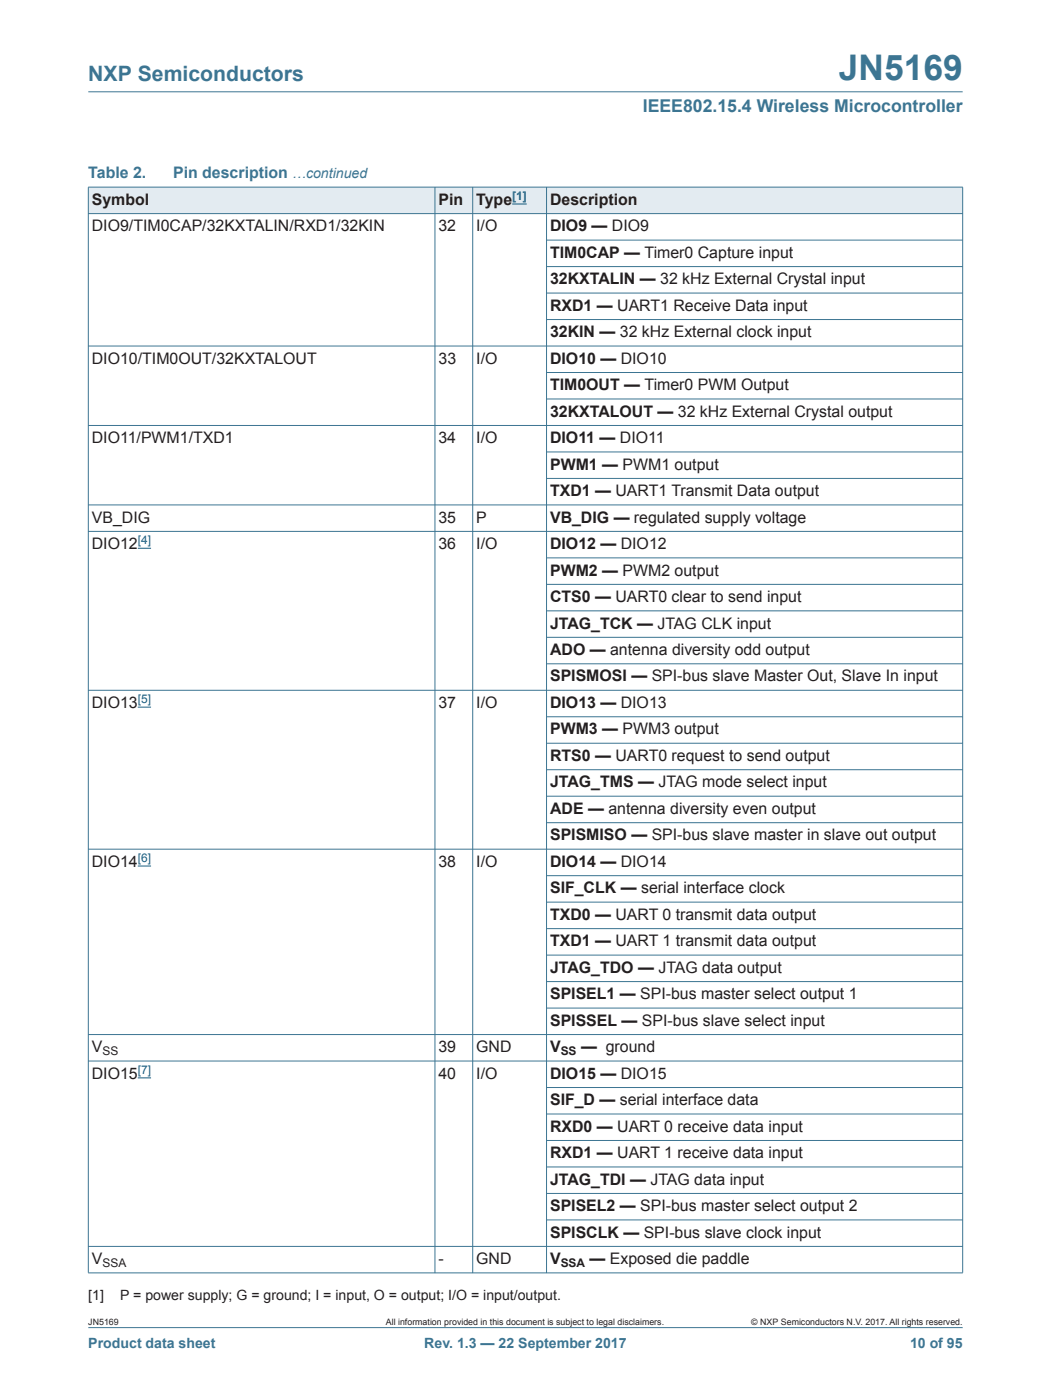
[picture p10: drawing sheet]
<svg xmlns="http://www.w3.org/2000/svg" width="210mm" height="280mm" viewBox="0 0 210 280" stroke-linecap="round" stroke-linejoin="round" font-family="sans-serif">
<defs><g id="words">
<text font-size="7.1" fill="#3c7592" x="167.6" y="16">JN5169</text>
<text font-size="4.2" fill="#3c7592" x="17.6" y="16.2">NXP Semiconductors</text>
<text font-size="3.5" fill="#3c7592" x="128.4" y="22.5">IEEE802.15.4 Wireless Microcontroller</text>
<g font-size="3.2" fill="#3c7592">
<text x="17.6" y="35.6">Table 2.</text>
<text x="34.6" y="35.6">Pin description</text>
</g>
<g font-size="3.2" fill="#231f20">
<text x="18.3" y="40.9">Symbol</text>
<text x="87.6" y="40.9">Pin</text>
<text x="95.1" y="40.9">Type</text>
<text x="109.9" y="40.9">Description</text>
<text x="18.3" y="46.2">DIO9/TIM0CAP/32KXTALIN/RXD1/32KIN</text>
<text x="87.6" y="46.2">32</text>
<text x="95.1" y="46.2">I/O</text>
<text x="109.9" y="46.2">DIO9 — DIO9</text>
<text x="109.9" y="51.5">TIM0CAP — Timer0 Capture input</text>
<text x="109.9" y="56.8">32KXTALIN — 32 kHz External Crystal input</text>
<text x="109.9" y="62.1">RXD1 — UART1 Receive Data input</text>
<text x="109.9" y="67.4">32KIN — 32 kHz External clock input</text>
<text x="18.3" y="72.7">DIO10/TIM0OUT/32KXTALOUT</text>
<text x="87.6" y="72.7">33</text>
<text x="95.1" y="72.7">I/O</text>
<text x="109.9" y="78">TIM0OUT — Timer0 PWM Output</text>
<text x="109.9" y="72.7">DIO10 — DIO10</text>
<text x="109.9" y="83.3">32KXTALOUT — 32 kHz External Crystal output</text>
<text x="18.3" y="88.5">DIO11/PWM1/TXD1</text>
<text x="87.6" y="88.5">34</text>
<text x="95.1" y="88.5">I/O</text>
<text x="109.9" y="88.5">DIO11 — DIO11</text>
<text x="109.9" y="93.8">PWM1 — PWM1 output</text>
<text x="109.9" y="99.1">TXD1 — UART1 Transmit Data output</text>
<text x="18.3" y="104.4">VB_DIG</text>
<text x="87.6" y="104.4">35</text>
<text x="95.1" y="104.4">P</text>
<text x="109.9" y="104.4">VB_DIG — regulated supply voltage</text>
<text x="18.3" y="109.7">DIO12</text>
<text x="87.6" y="109.7">36</text>
<text x="95.1" y="109.7">I/O</text>
<text x="109.9" y="109.7">DIO12 — DIO12</text>
<text x="109.9" y="115">PWM2 — PWM2 output</text>
<text x="109.9" y="120.3">CTS0 — UART0 clear to send input</text>
<text x="109.9" y="125.6">JTAG_TCK — JTAG CLK input</text>
<text x="109.9" y="130.9">ADO — antenna diversity odd output</text>
<text x="109.9" y="136.2">SPISMOSI — SPI-bus slave Master Out, Slave In input</text>
<text x="18.3" y="141.5">DIO13</text>
<text x="87.6" y="141.5">37</text>
<text x="95.1" y="141.5">I/O</text>
<text x="109.9" y="141.5">DIO13 — DIO13</text>
<text x="109.9" y="146.8">PWM3 — PWM3 output</text>
<text x="109.9" y="152">RTS0 — UART0 request to send output</text>
<text x="109.9" y="157.3">JTAG_TMS — JTAG mode select input</text>
<text x="109.9" y="162.6">ADE — antenna diversity even output</text>
<text x="109.9" y="167.9">SPISMISO — SPI-bus slave master in slave out output</text>
<text x="18.3" y="173.2">DIO14</text>
<text x="87.6" y="173.2">38</text>
<text x="95.1" y="173.2">I/O</text>
<text x="109.9" y="173.2">DIO14 — DIO14</text>
<text x="109.9" y="178.5">SIF_CLK — serial interface clock</text>
<text x="109.9" y="183.8">TXD0 — UART 0 transmit data output</text>
<text x="109.9" y="189.1">TXD1 — UART 1 transmit data output</text>
<text x="109.9" y="194.4">JTAG_TDO — JTAG data output</text>
<text x="109.9" y="199.7">SPISEL1 — SPI-bus master select output 1</text>
<text x="109.9" y="205">SPISSEL — SPI-bus slave select input</text>
<text x="18.3" y="215.5">DIO15</text>
<text x="18.3" y="210.3">V</text>
<text x="87.6" y="210.3">39</text>
<text x="87.6" y="215.5">40</text>
<text x="95.1" y="210.3">GND</text>
<text x="95.1" y="215.5">I/O</text>
<text x="109.9" y="210.3">V</text>
<text x="109.9" y="215.5">DIO15 — DIO15</text>
<text x="116" y="210.3">— ground</text>
<text x="109.9" y="220.8">SIF_D — serial interface data</text>
<text x="109.9" y="226.1">RXD0 — UART 0 receive data input</text>
<text x="109.9" y="231.4">RXD1 — UART 1 receive data input</text>
<text x="109.9" y="236.7">JTAG_TDI — JTAG data input</text>
<text x="109.9" y="242">SPISEL2 — SPI-bus master select output 2</text>
<text x="109.9" y="247.3">SPISCLK — SPI-bus slave clock input</text>
<text x="18.3" y="252.6">V</text>
<text x="87.6" y="252.6">-</text>
<text x="95.1" y="252.6">GND</text>
<text x="109.9" y="252.6">V</text>
<text x="117.8" y="252.6">— Exposed die paddle</text>
</g>
<g font-size="2.8" fill="#3c7592">
<text x="58.3" y="35.6">…continued</text>
<text x="17.6" y="269.3">Product data sheet</text>
<text x="84.7" y="269.3">Rev. 1.3 — 22 September 2017</text>
<text x="181.8" y="269.3">10 of 95</text>
</g>
<g font-size="2.8" fill="#231f20">
<text x="17.6" y="259.8">[1]</text>
<text x="24" y="259.8">P = power supply; G = ground; I = input, O = output; I/O = input/output.</text>
</g>
<g font-size="2.4" fill="#2e3092">
<text x="102.3" y="40">[1]</text>
<text x="27.5" y="108.8">[4]</text>
<text x="27.5" y="140.5">[5]</text>
<text x="27.5" y="172.3">[6]</text>
<text x="27.5" y="214.6">[7]</text>
</g>
<g font-size="2.4" fill="#231f20">
<text x="20.5" y="210.8">SS</text>
<text x="112" y="210.8">SS</text>
<text x="20.5" y="253.2">SSA</text>
<text x="112" y="253.2">SSA</text>
</g>
<g font-size="1.8" fill="#231f20">
<text x="17.6" y="264.7">JN5169</text>
<text x="77.1" y="264.7">All information provided in this document is subject to legal disclaimers.</text>
<text x="150" y="264.7">© NXP Semiconductors N.V. 2017. All rights reserved.</text>
</g>
</g></defs>
<g fill="#3c7592" stroke="#3c7592" stroke-width=".2">
<path d="M17.6 265.3h174.7z"/>
<path d="M17.6 18.3h174.7z"/>
</g>
<path d="M27.5 109.6h2.7M27.5 141.3h2.7M27.5 173.1h2.7M27.5 215.4h2.7" fill="none" stroke="#2e3092" stroke-width=".2"/>
<g fill="#e3ebf1">
<path d="M17.6 37.4h69.3v5.3h-69.3z"/>
<path d="M86.9 37.4h7.5v5.3h-7.5z"/>
<path d="M94.4 37.4h14.8v5.3h-14.8z"/>
</g>
<path d="M102.3 40.8h2.9" fill="none" stroke="#2e3092" stroke-width=".2"/>
<path d="M109.2 37.4h83.1v5.3h-83.1z" fill="#e3ebf1"/>
<g fill="#3c7592" stroke="#3c7592" stroke-width=".2">
<path d="M17.6 37.4v216.9z"/>
<path d="M86.9 37.4v217z"/>
<path d="M94.4 37.4v217z"/>
<path d="M109.2 37.4v217z"/>
<path d="M192.3 37.4v216.9z"/>
<path d="M17.6 37.4h174.7z"/>
<path d="M17.6 42.7h174.7z"/>
<path d="M109.1 48h83.2z"/>
<path d="M109.1 53.3h83.2z"/>
<path d="M109.1 58.6h83.2z"/>
<path d="M109.1 63.9h83.2z"/>
<path d="M17.6 69.1h174.7z"/>
<path d="M109.1 74.4h83.2z"/>
<path d="M109.1 79.7h83.2z"/>
<path d="M17.6 85h174.7z"/>
<path d="M109.1 90.3h83.2z"/>
<path d="M109.1 95.6h83.2z"/>
<path d="M17.6 100.9h174.7z"/>
<path d="M17.6 106.2h174.7z"/>
<path d="M109.1 111.5h83.2z"/>
<path d="M109.1 116.8h83.2z"/>
<path d="M109.1 122.1h83.2z"/>
<path d="M109.1 127.4h83.2z"/>
<path d="M109.1 132.6h83.2z"/>
<path d="M17.6 137.9h174.7z"/>
<path d="M109.1 143.2h83.2z"/>
<path d="M109.1 148.5h83.2z"/>
<path d="M109.1 153.8h83.2z"/>
<path d="M109.1 159.1h83.2z"/>
<path d="M109.1 164.4h83.2z"/>
<path d="M17.6 169.7h174.7z"/>
<path d="M109.1 175h83.2z"/>
<path d="M109.1 180.3h83.2z"/>
<path d="M109.1 185.6h83.2z"/>
<path d="M109.1 190.9h83.2z"/>
<path d="M109.1 196.1h83.2z"/>
<path d="M109.1 201.4h83.2z"/>
<path d="M17.6 206.7h174.7z"/>
<path d="M17.6 212h174.7z"/>
<path d="M109.1 217.3h83.2z"/>
<path d="M109.1 222.6h83.2z"/>
<path d="M109.1 227.9h83.2z"/>
<path d="M109.1 233.2h83.2z"/>
<path d="M109.1 238.5h83.2z"/>
<path d="M109.1 243.8h83.2z"/>
<path d="M17.6 249.1h174.7z"/>
<path d="M17.6 254.4h174.7z"/>
</g>
<use href="#words"/>
</svg>
